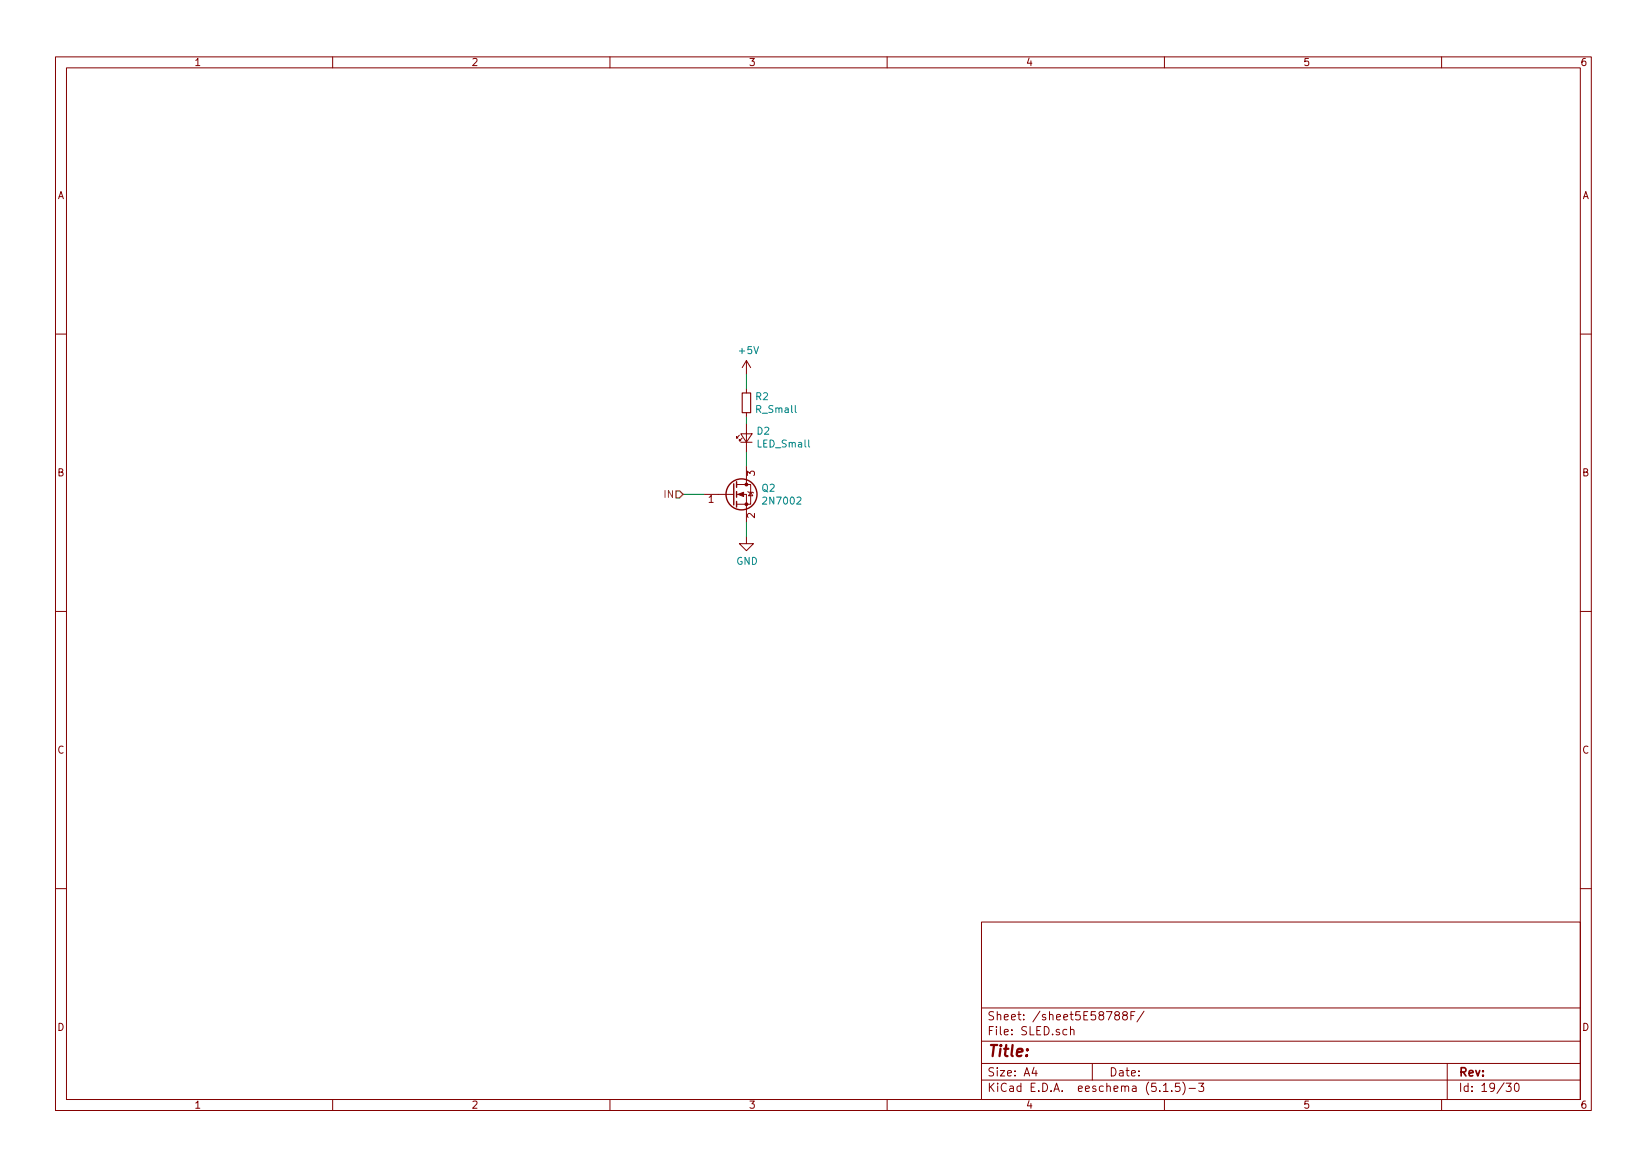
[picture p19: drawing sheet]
<svg xmlns="http://www.w3.org/2000/svg" width="297mm" height="210mm" viewBox="0 0 297 210" stroke-linecap="round" stroke-linejoin="round" font-family="sans-serif">
<defs><g id="words">
<text font-size="2.8" fill="#840000" x="178" y="190.5">Title:</text>
<g font-size="2.1" fill="#840000">
<text x="178" y="184">Sheet: /sheet5E58788F/</text>
<text x="178" y="186.7">File: SLED.sch</text>
<text x="178" y="196.9">KiCad E.D.A. eeschema (5.1.5)-3</text>
<text x="178" y="194.1">Size: A4</text>
<text x="200" y="194.1">Date:</text>
<text x="263" y="194.1">Rev:</text>
<text x="263" y="196.9">Id: 19/30</text>
</g>
<g font-size="1.8" fill="#840000">
<text x="35" y="11.9">1</text>
<text x="85" y="11.9">2</text>
<text x="135" y="11.9">3</text>
<text x="185" y="11.9">4</text>
<text x="235" y="11.9">5</text>
<text x="285" y="11.9">6</text>
<text x="10.4" y="35.9">A</text>
<text x="285.4" y="35.9">A</text>
<text x="10.4" y="85.9">B</text>
<text x="136.1" y="85.8" transform="rotate(-90 136.1 85.8)">3</text>
<text x="285.4" y="85.9">B</text>
<text x="127.8" y="90.7">1</text>
<text x="136.1" y="93.4" transform="rotate(-90 136.1 93.4)">2</text>
<text x="10.4" y="135.9">C</text>
<text x="285.4" y="135.9">C</text>
<text x="10.4" y="185.9">D</text>
<text x="285.4" y="185.9">D</text>
<text x="35" y="199.9">1</text>
<text x="85" y="199.9">2</text>
<text x="135" y="199.9">3</text>
<text x="185" y="199.9">4</text>
<text x="235" y="199.9">5</text>
<text x="285" y="199.9">6</text>
</g>
<g font-size="1.8" fill="#008484">
<text x="133.4" y="63.8">+5V</text>
<text x="136.3" y="72.2">R2</text>
<text x="136.5" y="74.5">R_Small</text>
<text x="136.6" y="78.4">D2</text>
<text x="136.7" y="80.7">LED_Small</text>
<text x="137.4" y="88.7">Q2</text>
<text x="137.9" y="91">2N7002</text>
<text x="132.8" y="101.8">GND</text>
</g>
<text font-size="1.8" fill="#848400" x="119.9" y="89.8">IN</text>
</g></defs>
<g fill="none" stroke="#840000" stroke-width=".18">
<path d="M10 10.3h277v189.9h-277zM12 12.2h273v186.1h-273zM60 10.3v1.9M110 10.3v1.9M160 10.3v1.9M210 10.3v1.9M260 10.3v1.9M10 60.2h2M133.3 78.5l-.5 .5v-.3v.3h.3M133.6 78.2h2l-1 1.6zM133.6 79.8h2M133.9 79l-.6 .5v-.3v.3h.3"/>
<path d="M134.6 65v2.6M134.6 70.1v.8M134.6 74.4v.8M134.6 76.4v5.1M134.6 65l-.7 1.3M134.6 65l.8 1.3M285 60.2h2M127 89.1h5.3M132.8 89.1h1.8v5.1M132.8 87.4h2.6v3.5h-2.6M134.6 96.8v1.2h1.3l-1.3 1.3-1.3-1.3h1.3M134.6 84.1v3.3"/>
<path d="M134.9 88.6l.1 .2h.8l.1 .1M135.4 88.8l.4 .6h-.8zM10 110.3h2M285 110.3h2M10 160.2h2M177 166.3h108v32h-108zM285 160.2h2M60 198.3v1.9M110 198.3v1.9M160 198.3v1.9M177 194.8h108M177 191.8h108"/>
<path d="M177 187.8h108M177 181.8h108M186.5 192.5l-.4 1h1M186.8 193v1M192.4 185.7l-.4-.1-.3 .3 .1 .6 .2 .1 .4-.1M193.1 185.7a.37 .37 0 0 1 .6 .1v.8M193.1 185.1v1.5M197 191.8v3M201.3 183.1l-.3-.3 .1-.2 .2-.2 .5 .1 .1 .2-.1 .2-.5 .2-.3 .3 .1 .4 .2 .1h.3l.3-.3v-.2l-.3-.3M202.8 183.1l-.3-.2v-.2l.3-.3h.2l.3 .3v.2l-.7 .2-.1 .3v.4l.3 .1h.2l.3-.3v-.2l-.3-.3M204 183.1h.5M204.7 182.4h-.7v1.5"/>
<path d="M206.3 182.3l-1.2 2M209.8 195.8l.5-.5v1.5M209.8 196.8h.9M210 198.3v1.9M211.3 196.7v.1M212.8 195.3h-.8v.7l.2-.1 .5 .1 .1 .2v.5l-.3 .1-.5-.1M213.3 195.1a1.71 1.71 0 0 1 0 2.3M214.5 196.3h1.1M216.2 195.3h.9l-.5 .6 .4 .1v.7l-.2 .1-.6-.1M260 198.3v1.9M261 191.8v6.5M271.6 195.3h.9l-.4 .6 .4 .1v.7l-.2 .1-.7-.1"/>
<path d="M273.3 195.4l.3-.1a.94 .94 0 0 1 0 1.5h-.1a1 1 0 0 1-.2-1.4z"/>
</g>
<path d="M133.9 70.9h1.5v3.5h-1.5z" fill="none" stroke="#840000" stroke-width=".2"/>
<g fill="none" stroke="#840000" stroke-width=".25">
<path d="M132.3 87.2v3.9M132.8 86.9v1M132.8 88.6v1.1M132.8 90.4v1"/>
<circle cx="133.7" cy="89.1" r="2.79"/>
</g>
<g fill="#840000" stroke="#840000" stroke-width=".18">
<path d="M133.1 89.1l1-.3v.7z"/>
<circle cx="134.6" cy="90.9" r=".25"/>
<circle cx="134.6" cy="87.4" r=".25"/>
</g>
<path d="M134.6 67.6v2.5M134.6 75.2v1.2M123.2 89.1h3.8M134.6 81.5v2.6M134.6 94.2v2.6" fill="none" stroke="#008400" stroke-width=".18"/>
<path d="M121.9 88.5h.7l.6 .6-.6 .7h-.7z" fill="none" stroke="#848400" stroke-width=".25"/>
<use href="#words"/>
</svg>
